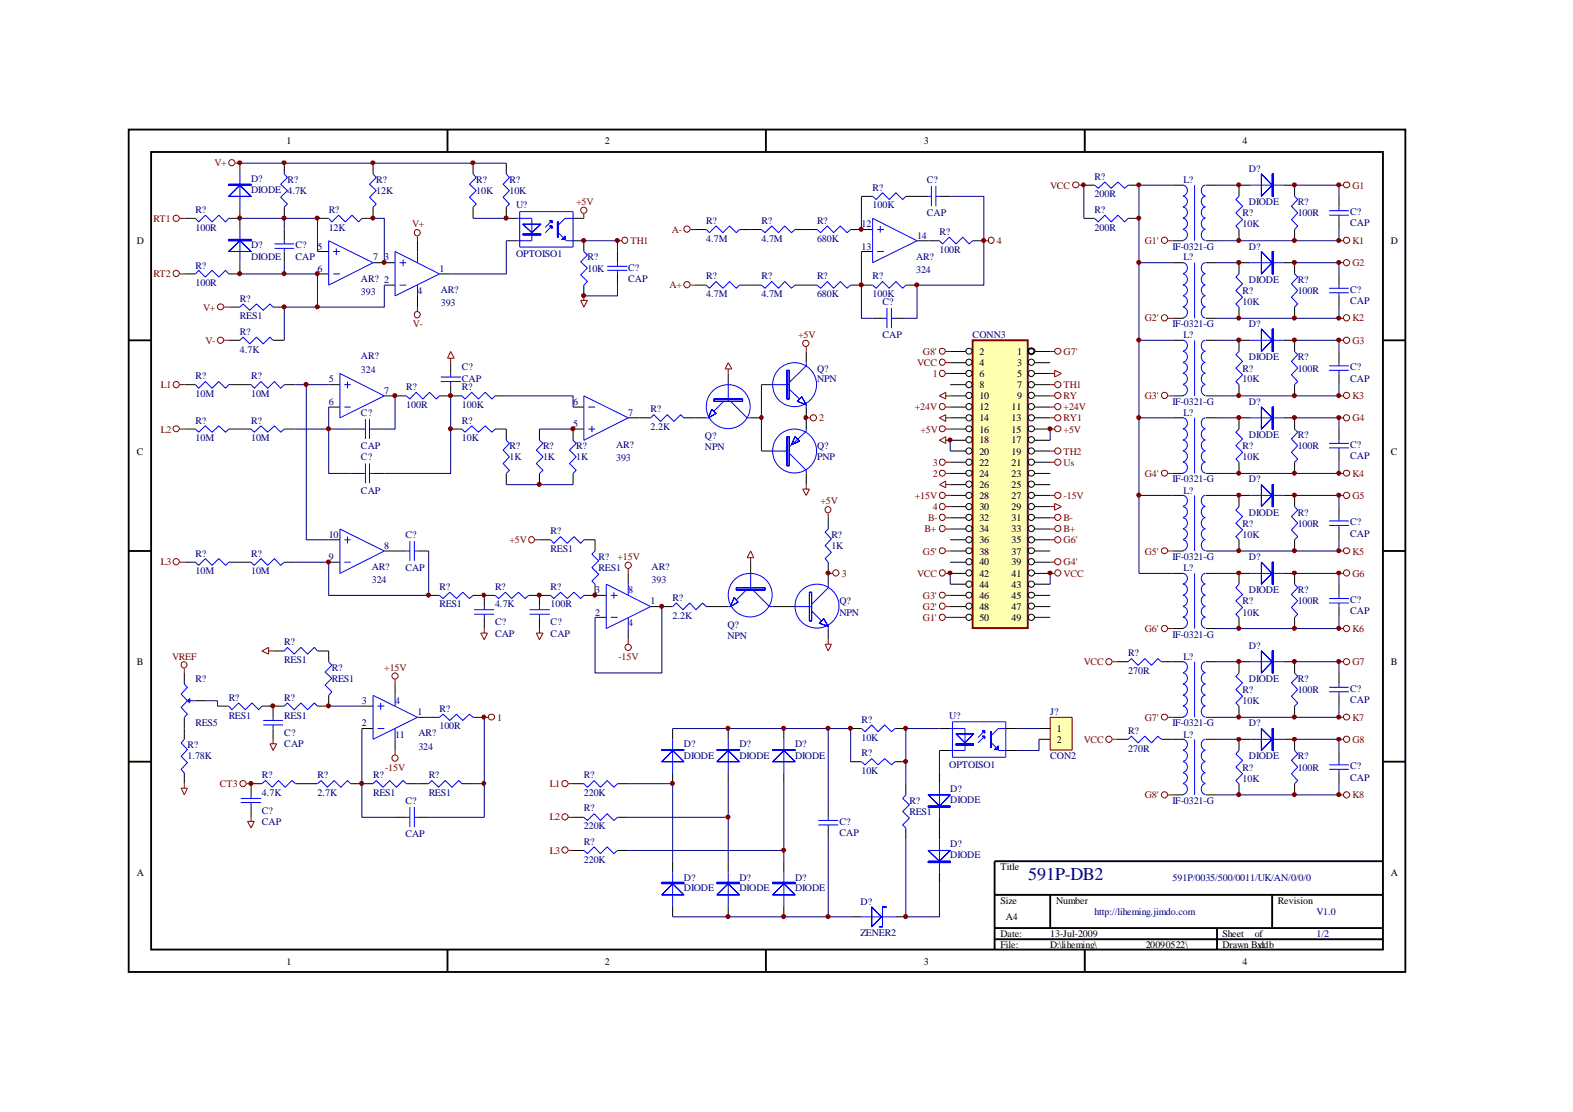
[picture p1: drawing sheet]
<svg xmlns="http://www.w3.org/2000/svg" width="297mm" height="210mm" viewBox="0 0 297 210" stroke-linecap="round" stroke-linejoin="round" font-family="sans-serif">
<defs><g id="words">
<text font-size="3.4" fill="#000080" x="194.1" y="166.2">591P-DB2</text>
<g font-size="1.9">
<text x="54.1" y="27.3">1</text>
<text x="114.2" y="27.3">2</text>
<text x="174.4" y="27.3">3</text>
<text x="234.6" y="27.3">4</text>
<text x="25.8" y="46.1">D</text>
<text x="262.6" y="46.1">D</text>
<text x="184.9" y="67.1">2</text>
<text x="184.9" y="69.1">4</text>
<text x="184.9" y="71.2">6</text>
<text x="192" y="67.1">1</text>
<text x="192" y="69.1">3</text>
<text x="192" y="71.2">5</text>
<text x="184.9" y="73.3">8</text>
<text x="184.9" y="75.4">10</text>
<text x="184.9" y="77.5">12</text>
<text x="191" y="77.5">11</text>
<text x="192" y="73.3">7</text>
<text x="192" y="75.4">9</text>
<text x="184.9" y="79.6">14</text>
<text x="184.9" y="81.7">16</text>
<text x="184.9" y="83.7">18</text>
<text x="191" y="79.6">13</text>
<text x="191" y="81.7">15</text>
<text x="191" y="83.7">17</text>
<text x="25.8" y="85.9">C</text>
<text x="184.9" y="85.9">20</text>
<text x="184.9" y="88">22</text>
<text x="191" y="85.9">19</text>
<text x="191" y="88">21</text>
<text x="262.6" y="85.9">C</text>
<text x="184.9" y="90.1">24</text>
<text x="184.9" y="92.1">26</text>
<text x="184.9" y="94.2">28</text>
<text x="191" y="90.1">23</text>
<text x="191" y="92.1">25</text>
<text x="191" y="94.2">27</text>
<text x="184.9" y="96.4">30</text>
<text x="184.9" y="98.5">32</text>
<text x="184.9" y="100.5">34</text>
<text x="191" y="96.4">29</text>
<text x="191" y="98.5">31</text>
<text x="191" y="100.5">33</text>
<text x="184.9" y="102.6">36</text>
<text x="184.9" y="104.7">38</text>
<text x="184.9" y="106.8">40</text>
<text x="191" y="102.6">35</text>
<text x="191" y="104.7">37</text>
<text x="191" y="106.8">39</text>
<text x="184.9" y="108.9">42</text>
<text x="184.9" y="111">44</text>
<text x="184.9" y="113.1">46</text>
<text x="191" y="108.9">41</text>
<text x="191" y="111">43</text>
<text x="191" y="113.1">45</text>
<text x="184.9" y="115.1">48</text>
<text x="184.9" y="117.3">50</text>
<text x="191" y="115.1">47</text>
<text x="191" y="117.3">49</text>
<text x="25.8" y="125.6">B</text>
<text x="262.6" y="125.6">B</text>
<text x="199.6" y="138.2">1</text>
<text x="199.6" y="140.3">2</text>
<text x="25.8" y="165.4">A</text>
<text x="188.9" y="164.3">Title</text>
<text x="262.6" y="165.4">A</text>
<text x="188.9" y="170.7">Size</text>
<text x="189.9" y="173.8">A4</text>
<text x="199.4" y="170.7">Number</text>
<text x="241.3" y="170.7">Revision</text>
<text x="188.9" y="177">Date:</text>
<text x="188.9" y="179.1">File:</text>
<text x="198.3" y="177">13-Jul-2009</text>
<text x="198.3" y="179.1">D:\liheming\</text>
<text x="216.3" y="179.1">20090522\</text>
<text x="230.8" y="177">Sheet</text>
<text x="230.8" y="179.1">Drawn B.yd:db</text>
<text x="236.9" y="177">of</text>
<text x="54.1" y="182.2">1</text>
<text x="114.2" y="182.2">2</text>
<text x="174.4" y="182.2">3</text>
<text x="234.6" y="182.2">4</text>
</g>
<g font-size="1.9" fill="#800000">
<text x="40.5" y="31.4">V+</text>
<text x="198.3" y="35.6">VCC</text>
<text x="255.4" y="35.6">G1</text>
<text x="29" y="41.9">RT1</text>
<text x="108.8" y="38.8">+5V</text>
<text x="77.8" y="42.9">V+</text>
<text x="119" y="46.1">TH1</text>
<text x="126.8" y="44">A-</text>
<text x="188.2" y="46.1">4</text>
<text x="216.2" y="46.1">G1'</text>
<text x="255.4" y="46.1">K1</text>
<text x="29" y="52.3">RT2</text>
<text x="255.4" y="50.3">G2</text>
<text x="38.4" y="58.7">V+</text>
<text x="126.4" y="54.4">A+</text>
<text x="38.8" y="64.9">V-</text>
<text x="78" y="61.8">V-</text>
<text x="150.7" y="63.8">+5V</text>
<text x="216.2" y="60.7">G2'</text>
<text x="255.4" y="60.7">K2</text>
<text x="255.4" y="64.9">G3</text>
<text x="173.1" y="69.1">VCC</text>
<text x="174.2" y="67.1">G8'</text>
<text x="176.1" y="71.2">1</text>
<text x="200.8" y="67.1">G7'</text>
<text x="30.4" y="73.3">L1</text>
<text x="172.7" y="77.5">+24V</text>
<text x="200.8" y="75.4">RY</text>
<text x="200.8" y="77.5">+24V</text>
<text x="200.8" y="73.3">TH1</text>
<text x="216.2" y="75.4">G3'</text>
<text x="255.4" y="75.4">K3</text>
<text x="30.4" y="81.7">L2</text>
<text x="154.7" y="79.6">2</text>
<text x="173.8" y="81.7">+5V</text>
<text x="200.8" y="79.6">RY1</text>
<text x="200.8" y="81.7">+5V</text>
<text x="255.4" y="79.6">G4</text>
<text x="176.1" y="88">3</text>
<text x="200.8" y="85.9">TH2</text>
<text x="200.8" y="88">Us</text>
<text x="154.9" y="95.2">+5V</text>
<text x="172.7" y="94.2">+15V</text>
<text x="176.1" y="90.1">2</text>
<text x="200.8" y="94.2">-15V</text>
<text x="216.2" y="90.1">G4'</text>
<text x="255.4" y="90.1">K4</text>
<text x="255.4" y="94.2">G5</text>
<text x="174.6" y="100.5">B+</text>
<text x="175.3" y="98.5">B-</text>
<text x="176.1" y="96.4">4</text>
<text x="200.8" y="100.5">B+</text>
<text x="200.8" y="98.5">B-</text>
<text x="30.4" y="106.8">L3</text>
<text x="96.2" y="102.6">+5V</text>
<text x="116.6" y="105.7">+15V</text>
<text x="174.2" y="104.7">G5'</text>
<text x="200.8" y="106.8">G4'</text>
<text x="200.8" y="102.6">G6'</text>
<text x="216.2" y="104.7">G5'</text>
<text x="255.4" y="104.7">K5</text>
<text x="158.9" y="108.9">3</text>
<text x="173.1" y="108.9">VCC</text>
<text x="174.2" y="113.1">G3'</text>
<text x="200.8" y="108.9">VCC</text>
<text x="255.4" y="108.9">G6</text>
<text x="174.2" y="117.3">G1'</text>
<text x="174.2" y="115.1">G2'</text>
<text x="216.2" y="119.4">G6'</text>
<text x="255.4" y="119.4">K6</text>
<text x="32.5" y="124.6">VREF</text>
<text x="116.8" y="124.6">-15V</text>
<text x="204.6" y="125.6">VCC</text>
<text x="255.4" y="125.6">G7</text>
<text x="72.6" y="126.7">+15V</text>
<text x="93.9" y="136.1">1</text>
<text x="216.2" y="136.1">G7'</text>
<text x="255.4" y="136.1">K7</text>
<text x="204.6" y="140.3">VCC</text>
<text x="255.4" y="140.3">G8</text>
<text x="41.5" y="148.7">CT3</text>
<text x="72.7" y="145.5">-15V</text>
<text x="103.8" y="148.7">L1</text>
<text x="103.8" y="154.9">L2</text>
<text x="216.2" y="150.8">G8'</text>
<text x="255.4" y="150.8">K8</text>
<text x="103.8" y="161.2">L3</text>
</g>
<g font-size="1.9" fill="#000080">
<text x="47.4" y="34.4">D?</text>
<text x="54.3" y="34.5">R?</text>
<text x="71" y="34.5">R?</text>
<text x="89.9" y="34.5">R?</text>
<text x="96.2" y="34.5">R?</text>
<text x="175" y="34.5">C?</text>
<text x="206.7" y="34">R?</text>
<text x="223.4" y="34.5">L?</text>
<text x="235.8" y="32.5">D?</text>
<text x="36.9" y="40.2">R?</text>
<text x="47.4" y="36.5">DIODE 4.7K</text>
<text x="62.1" y="40.2">R?</text>
<text x="71" y="36.7">12K</text>
<text x="89.9" y="36.7">10K</text>
<text x="96.2" y="36.7">10K</text>
<text x="97.5" y="39.4">U?</text>
<text x="164.8" y="36.1">R?</text>
<text x="164.8" y="39.4">100K</text>
<text x="175" y="40.8">CAP</text>
<text x="206.7" y="37.3">200R</text>
<text x="206.7" y="40.2">R?</text>
<text x="234.6" y="40.8">R?</text>
<text x="235.8" y="38.8">DIODE</text>
<text x="245" y="38.8">R?</text>
<text x="245" y="40.8">100R</text>
<text x="254.9" y="40.6">C?</text>
<text x="36.9" y="43.6">100R</text>
<text x="47.4" y="46.9">D?</text>
<text x="55.8" y="46.9">C?</text>
<text x="59.9" y="47.2">5</text>
<text x="62.1" y="43.6">12K</text>
<text x="133.3" y="42.3">R?</text>
<text x="133.3" y="45.6">4.7M</text>
<text x="143.8" y="42.3">R?</text>
<text x="143.8" y="45.6">4.7M</text>
<text x="154.3" y="42.3">R?</text>
<text x="154.3" y="45.6">680K</text>
<text x="162.6" y="42.9">12</text>
<text x="162.6" y="47.2">13</text>
<text x="173.1" y="45">14</text>
<text x="177.4" y="44.4">R?</text>
<text x="177.4" y="47.8">100R</text>
<text x="206.7" y="43.6">200R</text>
<text x="221.4" y="47.2">IF-0321-G</text>
<text x="234.6" y="42.9">10K</text>
<text x="235.8" y="47.2">D?</text>
<text x="254.9" y="42.8">CAP</text>
<text x="36.9" y="50.7">R?</text>
<text x="47.4" y="49">DIODE</text>
<text x="55.8" y="49">CAP</text>
<text x="59.9" y="51.3">6</text>
<text x="68.2" y="53.2">AR? 2</text>
<text x="70.4" y="49.2">7</text>
<text x="72.6" y="49.2">3</text>
<text x="83" y="51.3">1</text>
<text x="97.5" y="48.6">OPTOISO1</text>
<text x="110.9" y="49.2">R?</text>
<text x="110.9" y="51.3">10K</text>
<text x="118.6" y="51.1">C?</text>
<text x="118.6" y="53.2">CAP</text>
<text x="133.3" y="52.7">R?</text>
<text x="143.8" y="52.7">R?</text>
<text x="154.3" y="52.7">R?</text>
<text x="164.8" y="52.7">R?</text>
<text x="173" y="49">AR?</text>
<text x="173" y="51.6">324</text>
<text x="223.4" y="49.2">L?</text>
<text x="235.8" y="53.4">DIODE</text>
<text x="245" y="53.4">R?</text>
<text x="36.9" y="54">100R</text>
<text x="45.3" y="57">R?</text>
<text x="68.2" y="55.7">393</text>
<text x="78.8" y="55.5">4</text>
<text x="83.2" y="55.3">AR?</text>
<text x="83.2" y="57.8">393</text>
<text x="133.3" y="56.1">4.7M</text>
<text x="143.8" y="56.1">4.7M</text>
<text x="154.3" y="56.1">680K</text>
<text x="164.8" y="56.1">100K</text>
<text x="166.6" y="57.6">C?</text>
<text x="234.6" y="55.5">R?</text>
<text x="234.6" y="57.6">10K</text>
<text x="245" y="55.5">100R</text>
<text x="254.9" y="55.3">C?</text>
<text x="254.9" y="57.4">CAP</text>
<text x="45.3" y="60.3">RES1</text>
<text x="45.3" y="63.2">R?</text>
<text x="166.6" y="63.8">CAP</text>
<text x="183.6" y="63.8">CONN3</text>
<text x="221.4" y="61.8">IF-0321-G</text>
<text x="223.4" y="63.8">L?</text>
<text x="235.8" y="61.8">D?</text>
<text x="36.9" y="71.6">R?</text>
<text x="45.3" y="66.6">4.7K</text>
<text x="47.4" y="71.6">R?</text>
<text x="68.2" y="67.8">AR?</text>
<text x="68.2" y="70.4">324</text>
<text x="87.2" y="69.9">C?</text>
<text x="154.3" y="70.2">Q?</text>
<text x="234.6" y="70.2">R?</text>
<text x="235.8" y="68.1">DIODE</text>
<text x="245" y="68.1">R?</text>
<text x="245" y="70.2">100R</text>
<text x="254.9" y="69.9">C?</text>
<text x="36.9" y="75">10M</text>
<text x="47.4" y="75">10M</text>
<text x="62.1" y="72.2">5</text>
<text x="62.1" y="76.5">6</text>
<text x="72.6" y="74.3">7</text>
<text x="76.7" y="73.7">R?</text>
<text x="76.7" y="77">100R</text>
<text x="87.2" y="72.1">CAP</text>
<text x="87.2" y="73.7">R?</text>
<text x="87.2" y="77">100K</text>
<text x="108.2" y="76.5">6</text>
<text x="122.9" y="77.9">R?</text>
<text x="154.3" y="72.2">NPN</text>
<text x="221.4" y="76.5">IF-0321-G</text>
<text x="234.6" y="72.2">10K</text>
<text x="235.8" y="76.5">D?</text>
<text x="254.9" y="72.1">CAP</text>
<text x="36.9" y="80">R?</text>
<text x="36.9" y="83.3">10M</text>
<text x="47.4" y="80">R?</text>
<text x="47.4" y="83.3">10M</text>
<text x="68.2" y="78.6">C?</text>
<text x="87.2" y="80">R?</text>
<text x="87.2" y="83.3">10K</text>
<text x="108.2" y="80.6">5</text>
<text x="118.6" y="78.6">7</text>
<text x="122.9" y="81.3">2.2K</text>
<text x="133.1" y="83">Q?</text>
<text x="223.4" y="78.6">L?</text>
<text x="235.8" y="82.7">DIODE</text>
<text x="245" y="82.7">R?</text>
<text x="68.2" y="84.8">CAP</text>
<text x="68.2" y="86.9">C?</text>
<text x="96.2" y="84.8">R?</text>
<text x="96.2" y="86.9">1K</text>
<text x="102.5" y="84.8">R?</text>
<text x="102.5" y="86.9">1K</text>
<text x="108.8" y="84.8">R?</text>
<text x="108.8" y="86.9">1K</text>
<text x="116.3" y="84.6">AR?</text>
<text x="116.3" y="87.1">393</text>
<text x="133.1" y="85">NPN</text>
<text x="154.3" y="84.8">Q?</text>
<text x="154.3" y="86.9">PNP</text>
<text x="234.6" y="84.8">R?</text>
<text x="234.6" y="86.9">10K</text>
<text x="245" y="84.8">100R</text>
<text x="254.9" y="84.6">C?</text>
<text x="254.9" y="86.7">CAP</text>
<text x="68.2" y="93.2">CAP</text>
<text x="221.4" y="91.1">IF-0321-G</text>
<text x="223.4" y="93.2">L?</text>
<text x="235.8" y="91.1">D?</text>
<text x="62.1" y="101.6">10</text>
<text x="76.5" y="101.6">C?</text>
<text x="104" y="100.9">R?</text>
<text x="157" y="101.6">R?</text>
<text x="234.6" y="99.5">R?</text>
<text x="234.6" y="101.6">10K</text>
<text x="235.8" y="97.4">DIODE</text>
<text x="245" y="97.4">R?</text>
<text x="245" y="99.5">100R</text>
<text x="254.9" y="99.2">C?</text>
<text x="254.9" y="101.3">CAP</text>
<text x="36.9" y="105.2">R?</text>
<text x="47.4" y="105.2">R?</text>
<text x="62.1" y="105.7">9</text>
<text x="70.2" y="107.6">AR?</text>
<text x="72.6" y="103.6">8</text>
<text x="76.5" y="107.9">CAP</text>
<text x="104" y="104.3">RES1</text>
<text x="113" y="105.7">R?</text>
<text x="113" y="107.9">RES1</text>
<text x="123" y="107.6">AR?</text>
<text x="157" y="103.6">1K</text>
<text x="221.4" y="105.7">IF-0321-G</text>
<text x="223.4" y="107.9">L?</text>
<text x="235.8" y="105.7">D?</text>
<text x="36.9" y="108.5">10M</text>
<text x="47.4" y="108.5">10M</text>
<text x="70.2" y="110.2">324</text>
<text x="83" y="111.4">R?</text>
<text x="93.5" y="111.4">R?</text>
<text x="104" y="111.4">R?</text>
<text x="112.4" y="112">3</text>
<text x="118.6" y="112">8</text>
<text x="123" y="110.2">393</text>
<text x="127" y="113.5">R?</text>
<text x="235.8" y="112">DIODE</text>
<text x="245" y="112">R?</text>
<text x="254.9" y="114">C?</text>
<text x="83" y="114.7">RES1</text>
<text x="93.5" y="114.7">4.7K</text>
<text x="93.5" y="118.1">C?</text>
<text x="104" y="114.7">100R</text>
<text x="104" y="118.1">C?</text>
<text x="112.4" y="116.2">2</text>
<text x="118.6" y="118.3">4</text>
<text x="122.9" y="114.1">1</text>
<text x="127" y="116.8">2.2K</text>
<text x="137.3" y="118.5">Q?</text>
<text x="158.5" y="114.1">Q?</text>
<text x="158.5" y="116.2">NPN</text>
<text x="234.6" y="114.1">R?</text>
<text x="234.6" y="116.2">10K</text>
<text x="245" y="114.1">100R</text>
<text x="254.9" y="116">CAP</text>
<text x="53.7" y="121.8">R?</text>
<text x="53.7" y="125.2">RES1</text>
<text x="93.5" y="120.2">CAP</text>
<text x="104" y="120.2">CAP</text>
<text x="137.3" y="120.6">NPN</text>
<text x="213" y="124">R?</text>
<text x="221.4" y="120.4">IF-0321-G</text>
<text x="223.4" y="124.6">L?</text>
<text x="235.8" y="122.5">D?</text>
<text x="36.9" y="128.8">R?</text>
<text x="62.7" y="126.7">R?</text>
<text x="62.7" y="128.8">RES1</text>
<text x="213" y="127.3">270R</text>
<text x="234.6" y="130.9">R?</text>
<text x="235.8" y="128.8">DIODE</text>
<text x="245" y="128.8">R?</text>
<text x="245" y="130.9">100R</text>
<text x="254.9" y="130.6">C?</text>
<text x="36.9" y="137.2">RES5</text>
<text x="43.2" y="132.3">R?</text>
<text x="43.2" y="135.7">RES1</text>
<text x="53.7" y="132.3">R?</text>
<text x="53.7" y="135.7">RES1</text>
<text x="68.3" y="137.2">2</text>
<text x="68.3" y="133">3</text>
<text x="74.6" y="133">4</text>
<text x="78.8" y="135">1</text>
<text x="83" y="134.5">R?</text>
<text x="83" y="137.8">100R</text>
<text x="162.6" y="136.6">R?</text>
<text x="179.2" y="135.7">U?</text>
<text x="198.3" y="135">J?</text>
<text x="221.4" y="137.2">IF-0321-G</text>
<text x="234.6" y="133">10K</text>
<text x="235.8" y="137.2">D?</text>
<text x="254.9" y="132.8">CAP</text>
<text x="35.4" y="141.3">R?</text>
<text x="35.4" y="143.4">1.78K</text>
<text x="53.7" y="139">C?</text>
<text x="53.7" y="141.1">CAP</text>
<text x="74.6" y="139.3">11</text>
<text x="79" y="139">AR?</text>
<text x="79" y="141.6">324</text>
<text x="129.1" y="141.1">D?</text>
<text x="129.1" y="143.3">DIODE</text>
<text x="139.6" y="141.1">D?</text>
<text x="139.6" y="143.3">DIODE</text>
<text x="150.1" y="141.1">D?</text>
<text x="150.1" y="143.3">DIODE</text>
<text x="162.6" y="139.9">10K</text>
<text x="162.6" y="142.8">R?</text>
<text x="198.3" y="143.4">CON2</text>
<text x="213" y="138.6">R?</text>
<text x="213" y="142">270R</text>
<text x="223.4" y="139.3">L?</text>
<text x="235.8" y="143.4">DIODE</text>
<text x="245" y="143.4">R?</text>
<text x="49.4" y="147">R?</text>
<text x="59.9" y="147">R?</text>
<text x="70.4" y="147">R?</text>
<text x="80.9" y="147">R?</text>
<text x="110.2" y="147">R?</text>
<text x="162.6" y="146.1">10K</text>
<text x="179.2" y="144.9">OPTOISO1</text>
<text x="179.4" y="149.5">D?</text>
<text x="234.6" y="145.5">R?</text>
<text x="234.6" y="147.7">10K</text>
<text x="245" y="145.5">100R</text>
<text x="254.9" y="145.3">C?</text>
<text x="254.9" y="147.4">CAP</text>
<text x="49.4" y="150.4">4.7K</text>
<text x="49.4" y="153.7">C?</text>
<text x="49.4" y="155.8">CAP</text>
<text x="59.9" y="150.4">2.7K</text>
<text x="70.4" y="150.4">RES1</text>
<text x="76.5" y="151.8">C?</text>
<text x="80.9" y="150.4">RES1</text>
<text x="110.2" y="150.4">220K</text>
<text x="110.2" y="153.2">R?</text>
<text x="158.5" y="155.8">C?</text>
<text x="171.7" y="151.8">R?</text>
<text x="171.7" y="153.9">RES1</text>
<text x="179.4" y="151.6">DIODE</text>
<text x="221.4" y="151.8">IF-0321-G</text>
<text x="76.5" y="158.1">CAP</text>
<text x="110.2" y="156.6">220K</text>
<text x="110.2" y="159.6">R?</text>
<text x="158.5" y="157.9">CAP</text>
<text x="179.4" y="160">D?</text>
<text x="110.2" y="162.9">220K</text>
<text x="129.1" y="166.3">D?</text>
<text x="139.6" y="166.3">D?</text>
<text x="150.1" y="166.3">D?</text>
<text x="179.4" y="162.1">DIODE</text>
<text x="221.4" y="166.5">591P/0035/500/0011/UK/AN/0/0/0</text>
<text x="129.1" y="168.3">DIODE</text>
<text x="139.6" y="168.3">DIODE</text>
<text x="150.1" y="168.3">DIODE</text>
<text x="162.5" y="170.9">D?</text>
<text x="206.7" y="172.7">http://liheming.jimdo.com</text>
<text x="248.6" y="172.7">V1.0</text>
<text x="162.5" y="176.7">ZENER2</text>
<text x="248.6" y="177">1/2</text>
</g>
</g></defs>
<g fill="none" stroke="#000" stroke-width=".35">
<path d="M24.3 24.5h241v159.1h-241zM28.5 28.7h232.6v150.6h-232.6zM84.5 24.5v4.2M144.6 24.5v4.2M204.8 24.5v4.2M24.3 64.3h4.2M261.2 64.3h4.2M24.3 104.1h4.2M261.2 104.1h4.2M24.3 143.8h4.2M261.2 143.8h4.2M84.5 179.4v4.2"/>
<path d="M144.6 179.4v4.2M187.8 169h73.4M187.8 175.3h73.4M187.8 177.4h73.4M198.3 169v6.3M204.8 179.4v4.2M229.8 175.3v4.1M240.2 169v6.3M261.2 162.6h-73.4v16.8"/>
</g>
<path d="M183.7 64.3h10.3v54.2h-10.3z" fill="#ffffb0"/>
<path d="M183.6 64.3h10.5v54.3h-10.5z" fill="none" stroke="#800000" stroke-width=".35"/>
<circle cx="194.7" cy="66.3" r=".58" fill="none" stroke="#000" stroke-width=".35"/>
<g fill="none" stroke="#000" stroke-width=".19">
<path d="M45.3 30.8v2.1M45.3 39.1v4.2M53.7 30.8v2.1M53.7 39.1v2.1M70.4 39.1v2.1h-2.1M70.4 30.8v2.1M89.3 30.8v2.1M89.3 39.1v2.1M95.6 39.1v2.1h2.1M95.6 30.8v2.1M162.6 37.1h2.2M171 37.1h4.3"/>
<path d="M177.4 37.1h2M204.6 35h2.1M213 35h2.1M221.4 35h2M227.7 35h2.1M236.1 35h-2.2v2.1M242.3 35h2.1v2.1M252.8 37.1v2M34.8 41.2h2.1M34.8 51.7h2.1M43.2 41.2h2.1M43.2 58h2.1"/>
<path d="M45.3 49.6v2.1h-2.1M51.6 58h2.1M53.7 43.3v2.2M53.7 47.5v2.1M59.9 41.2h2.2M59.9 51.7h2.2M59.9 47.5h2.2M70.4 49.6h4.2M72.6 53.8h2M78.8 45.5v2M78.8 55.9v2.1M83 51.7h2.1"/>
<path d="M95.6 45.5h2.1M108.2 45.5h2v2M108.2 41.2h2M110.2 53.8v2.1M116.6 47.5v2.1M116.6 51.7v2.1M131.2 53.8h2.1M131.2 43.3h2.1M139.6 53.8h4.2M139.6 43.3h4.2M150.1 53.8h4.2M150.1 43.3h4.2"/>
<path d="M160.6 53.8h4.2M160.6 43.3h4.2M162.6 47.5h2.2M171 53.8h2.1M173.1 45.5h4.3M183.6 45.5h2.2M204.6 41.2h2.1M213 41.2h2.1M221.4 45.5h2M221.4 49.6h2M227.7 45.5h2.1M227.7 49.6h2.1"/>
<path d="M233.9 43.3v2.2M233.9 58v2.1M236.1 49.6h-2.2v2.1M242.3 49.6h2.1v2.1M244.4 43.3v2.2M244.4 58v2.1M252.8 41.2v2.1M252.8 51.7v2.1M252.8 55.9v2.1M34.8 72.6h2.1M43.2 72.6h4.2M43.2 64.3h2.1"/>
<path d="M51.6 64.3h2.1M53.7 72.6h2.1M62.1 72.6h2.1M62.1 76.9h2.1M72.6 74.8h4.1M83 74.8h4.2M85.1 68.5v2M85.1 72.6v2.2M93.5 74.8h2.1M108.2 76.9h2M118.6 78.9h4.3M129.1 78.9h4.2"/>
<path d="M137.5 70.5v2.1M141.7 78.9h2.1M143.8 72.6h2.1M152.2 66.4v2.1M152.2 76.9v4.1M164.8 60.1h2.1M169 60.1h2M179.4 66.4h3M179.4 68.5h3M179.4 70.5h3M179.4 72.6h3M179.4 74.8h3"/>
<path d="M179.4 76.9h3M179.4 78.9h3M195.4 66.4h2.9M195.4 68.5h2.9M195.4 70.5h2.9M195.4 72.6h2.9M195.4 74.8h2.9M195.4 76.9h2.9M195.4 78.9h2.9M221.4 74.8h2M221.4 78.9h2M221.4 60.1h2"/>
<path d="M221.4 64.3h2M227.7 74.8h2.1M227.7 78.9h2.1M227.7 60.1h2.1M227.7 64.3h2.1M233.9 72.6v2.2M236.1 78.9h-2.2v2.1M236.1 64.3h-2.2v2.1M242.3 78.9h2.1v2.1M242.3 64.3h2.1v2.1M244.4 72.6v2.2M252.8 66.4v2.1"/>
<path d="M252.8 70.5v2.1M34.8 81h2.1M43.2 81h4.2M53.7 81h2.1M66.2 81h2.1M66.2 89.4h2.1M70.4 81h2.2M70.4 89.4h2.2M85.1 81h2.1M93.5 81h2.1v2.1M95.6 89.4v2.1M101.9 81v2.1"/>
<path d="M101.9 89.4v2.1M108.2 89.4v2.1M110.2 81h-2v2.1M143.8 85.2h2.1M152.2 89.4v2.1M156.4 97.8v2.1M179.4 81h3M179.4 83.1h3M179.4 85.2h3M179.4 87.3h3M179.4 89.4h3M179.4 91.5h3"/>
<path d="M179.4 93.6h3M179.4 95.7h3M179.4 97.8h3M179.4 99.9h3M195.4 81h2.9M195.4 83.1h2.9M195.4 85.2h2.9M195.4 87.3h2.9M195.4 89.4h2.9M195.4 91.5h2.9M195.4 93.6h2.9M195.4 95.7h2.9"/>
<path d="M195.4 97.8h2.9M195.4 99.9h2.9M221.4 89.4h2M221.4 93.6h2M227.7 89.4h2.1M227.7 93.6h2.1M233.9 87.3v2.1M236.1 93.6h-2.2v2.1M242.3 93.6h2.1v2.1M244.4 87.3v2.1M252.8 81v2.1M252.8 85.2v2.1"/>
<path d="M252.8 95.7v2.1M252.8 99.9v2M34.8 106.2h2.1M43.2 106.2h4.2M53.7 106.2h2.1M62.1 101.9h2.1M62.1 106.2h2.1M72.6 104.1h4.1M78.8 104.1h2.1M80.9 112.4h2.1M89.3 112.4h4.2M91.4 112.4v2.2"/>
<path d="M91.4 116.6v2.1M99.8 112.4h4.2M101.9 112.4v2.2M101.9 116.6v2.1M110.2 112.4h4.3M112.4 116.6h2.1M118.6 108.3v2M118.6 118.7v2.1M122.9 114.6h4.1M133.3 114.6h4.2M141.7 106.2v2.1M145.9 114.6h4.2"/>
<path d="M156.4 106.2v4.1M156.4 118.7v2.1M179.4 101.9h3M179.4 104.1h3M179.4 106.2h3M179.4 108.3h3M179.4 110.3h3M179.4 112.4h3M179.4 114.6h3M179.4 116.6h3M195.4 101.9h2.9M195.4 104.1h2.9"/>
<path d="M195.4 106.2h2.9M195.4 108.3h2.9M195.4 110.3h2.9M195.4 112.4h2.9M195.4 114.6h2.9M195.4 116.6h2.9M221.4 104.1h2M221.4 108.3h2M221.4 118.7h2M227.7 104.1h2.1M227.7 108.3h2.1M227.7 118.7h2.1"/>
<path d="M233.9 101.9v2.2M233.9 116.6v2.1M236.1 108.3h-2.2v2M242.3 108.3h2.1v2M244.4 101.9v2.2M244.4 116.6v2.1M252.8 110.3v2.1M252.8 114.6v2M34.8 127.1v2.1M34.8 135.5v4.1M36.9 132.3h2.1M41.1 133.3h2.1"/>
<path d="M49.4 133.3h4.3M51.6 122.9h2.1M51.6 133.3v2.2M51.6 137.6v2M59.9 122.9h2.2v2.1M62.1 131.3v2h-2.2M68.3 137.6h2.1M68.3 133.3h2.1M74.6 129.2v2.1M74.6 139.6v2.1M78.8 135.5h4.2M89.3 135.5h2.1"/>
<path d="M127 137.6v2M137.5 137.6v2M148 137.6v2M160.6 137.6h2M169 137.6h2M177.4 137.6h2M189.9 137.6h2.1M210.9 125h2.1M210.9 139.6h2.1M219.3 125h4.1M219.3 139.6h4.1M221.4 135.5h2"/>
<path d="M227.7 125h2.1M227.7 135.5h2.1M227.7 139.6h2.1M233.9 133.3v2.2M236.1 125h-2.2v2.1M236.1 139.6h-2.2v2.1M242.3 125h2.1v2.1M242.3 139.6h2.1v2.1M244.4 133.3v2.2M252.8 127.1v2.1M252.8 131.3v2M34.8 146v2"/>
<path d="M47.4 152.2v2.1M49.4 148h-2v2.1M55.8 148h4.1M66.2 148h4.2M74.6 154.3h2.1M76.7 148h4.2M78.8 154.3h2.1M87.2 148h2.1M108.2 148h2M108.2 154.3h2M116.6 148h2M116.6 154.3h2"/>
<path d="M127 146v2M137.5 146v2M148 146v2M156.4 152.2v2.1M156.4 156.4v2.1M160.6 143.8h2M169 143.8h2M171 148v2.1M171 156.4v2.1M177.4 141.7h2M177.4 146v2M177.4 154.3v4.2"/>
<path d="M189.9 141.7h2.1M221.4 150.1h2M227.7 150.1h2.1M233.9 148v2.1M244.4 148v2.1M252.8 141.7v2.1M252.8 146v2M108.2 160.6h2M116.6 160.6h2M127 162.6v2.2M127 171v2.1M137.5 162.6v2.2"/>
<path d="M137.5 171v2.1M148 162.6v2.2M148 171v2.1M160.6 173.1h2M169 173.1h2M177.4 164.8v2.1"/>
<circle cx="183" cy="78.9" r=".59"/>
<circle cx="183" cy="76.8" r=".59"/>
<circle cx="183" cy="74.7" r=".59"/>
<circle cx="183" cy="72.6" r=".59"/>
<circle cx="183" cy="68.4" r=".59"/>
<circle cx="183" cy="70.5" r=".59"/>
<circle cx="183" cy="66.3" r=".58"/>
<circle cx="194.7" cy="74.7" r=".59"/>
<circle cx="194.7" cy="76.8" r=".59"/>
<circle cx="194.7" cy="78.9" r=".59"/>
<circle cx="194.7" cy="68.4" r=".59"/>
<circle cx="194.7" cy="72.6" r=".59"/>
<circle cx="194.7" cy="70.5" r=".59"/>
<circle cx="183" cy="87.3" r=".59"/>
<circle cx="183" cy="85.2" r=".59"/>
<circle cx="183" cy="83" r=".59"/>
<circle cx="183" cy="93.5" r=".59"/>
<circle cx="183" cy="95.7" r=".59"/>
<circle cx="183" cy="91.4" r=".59"/>
<circle cx="183" cy="99.8" r=".59"/>
<circle cx="183" cy="97.7" r=".59"/>
<circle cx="183" cy="89.4" r=".58"/>
<circle cx="183" cy="81" r=".58"/>
<circle cx="194.7" cy="83" r=".59"/>
<circle cx="194.7" cy="85.2" r=".59"/>
<circle cx="194.7" cy="87.3" r=".59"/>
<circle cx="194.7" cy="93.5" r=".59"/>
<circle cx="194.7" cy="95.7" r=".59"/>
<circle cx="194.7" cy="91.4" r=".59"/>
<circle cx="194.7" cy="99.8" r=".59"/>
<circle cx="194.7" cy="97.7" r=".59"/>
<circle cx="194.7" cy="89.4" r=".58"/>
<circle cx="194.7" cy="81" r=".58"/>
<circle cx="183" cy="110.3" r=".59"/>
<circle cx="183" cy="108.2" r=".59"/>
<circle cx="183" cy="106.1" r=".59"/>
<circle cx="183" cy="101.9" r=".59"/>
<circle cx="183" cy="114.5" r=".59"/>
<circle cx="183" cy="116.6" r=".59"/>
<circle cx="183" cy="112.4" r=".58"/>
<circle cx="183" cy="104" r=".58"/>
<circle cx="194.7" cy="110.3" r=".59"/>
<circle cx="194.7" cy="108.2" r=".59"/>
<circle cx="194.7" cy="106.1" r=".59"/>
<circle cx="194.7" cy="101.9" r=".59"/>
<circle cx="194.7" cy="114.5" r=".59"/>
<circle cx="194.7" cy="116.6" r=".59"/>
<circle cx="194.7" cy="112.4" r=".58"/>
<circle cx="194.7" cy="104" r=".58"/>
</g>
<g fill="none" stroke="#800000" stroke-width=".19">
<path d="M44.4 30.8h.9M203.8 35h.8M252.8 35h.9M34 41.2h.8M34 51.7h.8M42.3 58h.9M78.8 44.6v.9M78.8 58v.8M109.6 56.7h1.3l-.7 1.3zM110.2 40.4v.8M110.2 55.9v.8M116.6 45.5h.8"/>
<path d="M130.4 43.3h.8M130.4 53.8h.8M185.8 45.5h.8M220.6 45.5h.8M252.8 45.5h.9M252.8 49.6h.9M34 72.6h.8M42.3 64.3h.9M85.1 66.4l.7 1.2h-1.3zM85.1 67.6v.9M137.5 68.5l.7 1.2h-1.3zM137.5 69.7v.8"/>
<path d="M152.2 78.9h.8M152.2 65.5v.9M177.4 74.8l1.2-.7v1.3zM177.4 78.9l1.2-.6v1.3zM178.6 66.4h.8M178.6 74.8h.8M178.6 76.9h.8M178.6 78.9h.8M178.6 70.5h.8M178.6 68.5h.8M198.3 66.4h.8M198.3 74.8h.8"/>
<path d="M198.3 76.9h.8M198.3 78.9h.8M198.3 70.5h.8M198.3 72.6h.8M199.1 69.9l1.3 .6-1.3 .7zM220.6 74.8h.8M220.6 60.1h.8M252.8 74.8h.9M252.8 78.9h.9M252.8 60.1h.9M252.8 64.3h.9M34 81h.8"/>
<path d="M151.6 92.4h1.2l-.6 1.2zM152.2 91.5v.9M156.4 96.9v.9M177.4 83.1l1.2-.6v1.2zM177.4 91.5l1.2-.7v1.3zM178.6 81h.8M178.6 99.9h.8M178.6 97.8h.8M178.6 93.6h.8M178.6 95.7h.8M178.6 87.3h.8M178.6 89.4h.8"/>
<path d="M178.6 91.5h.8M178.6 83.1h.8M198.3 81h.8M198.3 85.2h.8M198.3 99.9h.8M198.3 97.8h.8M198.3 93.6h.8M198.3 95.7h.8M198.3 87.3h.8M199.1 95.1l1.3 .6-1.3 .7zM220.6 89.4h.8M252.8 93.6h.9"/>
<path d="M252.8 89.4h.9M34 106.2h.8M90.8 119.5h1.2l-.6 1.3zM91.4 118.7v.8M101.3 119.5h1.2l-.6 1.3zM101.9 118.7v.8M118.6 107.4v.9M141.7 104.1l.6 1.2h-1.2zM141.7 105.3v.9M156.4 108.3h.8M178.6 108.3h.8M178.6 116.6h.8"/>
<path d="M178.6 114.6h.8M178.6 112.4h.8M178.6 104.1h.8M198.3 108.3h.8M198.3 106.2h.8M198.3 101.9h.8M220.6 104.1h.8M220.6 118.7h.8M252.8 108.3h.9M252.8 104.1h.9M252.8 118.7h.9M34.8 126.2v.9"/>
<path d="M49.4 122.9l1.3-.6v1.2zM50.7 122.9h.9M51.6 139.6v.9M74.6 128.4v.8M91.4 135.5h.8M118.6 120.8v.9M155.8 121.7h1.2l-.6 1.2zM156.4 120.8v.9M210.1 125h.8M210.1 139.6h.8M220.6 135.5h.8M252.8 125h.9"/>
<path d="M252.8 135.5h.9M252.8 139.6h.9M34.2 148.8h1.2l-.6 1.3zM34.8 148v.8M46.6 148h.8M46.7 155.1h1.3l-.6 1.3zM47.4 154.3v.8M51 140.5h1.2l-.6 1.2zM74.6 141.7v.9M107.4 148h.8M107.4 154.3h.8M220.6 150.1h.8"/>
<path d="M252.8 150.1h.9M107.4 160.6h.8"/>
<circle cx="43.8" cy="30.7" r=".59"/>
<circle cx="110.2" cy="39.7" r=".59"/>
<circle cx="203.1" cy="34.9" r=".58"/>
<circle cx="254.3" cy="34.9" r=".58"/>
<circle cx="33.3" cy="41.2" r=".59"/>
<circle cx="33.3" cy="51.6" r=".59"/>
<circle cx="41.7" cy="57.9" r=".58"/>
<circle cx="78.7" cy="43.9" r=".58"/>
<circle cx="78.7" cy="59.4" r=".58"/>
<circle cx="118" cy="45.4" r=".58"/>
<circle cx="129.7" cy="43.3" r=".59"/>
<circle cx="129.7" cy="53.8" r=".59"/>
<circle cx="187.1" cy="45.4" r=".58"/>
<circle cx="219.9" cy="45.4" r=".59"/>
<circle cx="254.3" cy="49.6" r=".59"/>
<circle cx="254.3" cy="45.4" r=".59"/>
<circle cx="33.3" cy="72.6" r=".59"/>
<circle cx="41.7" cy="64.3" r=".59"/>
<circle cx="152.2" cy="64.8" r=".59"/>
<circle cx="153.6" cy="78.9" r=".59"/>
<circle cx="177.9" cy="76.8" r=".58"/>
<circle cx="177.9" cy="68.4" r=".58"/>
<circle cx="177.9" cy="70.5" r=".58"/>
<circle cx="177.9" cy="66.3" r=".57"/>
<circle cx="199.7" cy="74.7" r=".59"/>
<circle cx="199.7" cy="78.9" r=".59"/>
<circle cx="199.7" cy="76.8" r=".59"/>
<circle cx="199.7" cy="72.6" r=".59"/>
<circle cx="199.7" cy="66.3" r=".58"/>
<circle cx="219.9" cy="60" r=".59"/>
<circle cx="219.9" cy="74.7" r=".59"/>
<circle cx="254.3" cy="64.3" r=".59"/>
<circle cx="254.3" cy="60" r=".59"/>
<circle cx="254.3" cy="74.7" r=".59"/>
<circle cx="254.3" cy="78.9" r=".59"/>
<circle cx="33.3" cy="81" r=".58"/>
<circle cx="156.3" cy="96.3" r=".58"/>
<circle cx="177.9" cy="93.5" r=".58"/>
<circle cx="177.9" cy="95.7" r=".58"/>
<circle cx="177.9" cy="87.3" r=".58"/>
<circle cx="177.9" cy="97.7" r=".58"/>
<circle cx="177.9" cy="99.8" r=".58"/>
<circle cx="177.9" cy="89.4" r=".57"/>
<circle cx="177.9" cy="81" r=".57"/>
<circle cx="199.7" cy="85.2" r=".59"/>
<circle cx="199.7" cy="87.3" r=".59"/>
<circle cx="199.7" cy="93.5" r=".59"/>
<circle cx="199.7" cy="99.8" r=".59"/>
<circle cx="199.7" cy="97.7" r=".59"/>
<circle cx="199.7" cy="81" r=".58"/>
<circle cx="219.9" cy="89.4" r=".58"/>
<circle cx="254.3" cy="93.5" r=".59"/>
<circle cx="254.3" cy="89.4" r=".58"/>
<circle cx="33.3" cy="106.1" r=".59"/>
<circle cx="118.6" cy="106.8" r=".59"/>
<circle cx="157.8" cy="108.2" r=".59"/>
<circle cx="177.9" cy="108.2" r=".58"/>
<circle cx="177.9" cy="114.5" r=".58"/>
<circle cx="177.9" cy="116.6" r=".58"/>
<circle cx="177.9" cy="112.4" r=".57"/>
<circle cx="177.9" cy="104" r=".57"/>
<circle cx="199.7" cy="108.2" r=".59"/>
<circle cx="199.7" cy="106.1" r=".59"/>
<circle cx="199.7" cy="101.9" r=".59"/>
<circle cx="219.9" cy="118.7" r=".59"/>
<circle cx="219.9" cy="104" r=".58"/>
<circle cx="254.3" cy="108.2" r=".59"/>
<circle cx="254.3" cy="118.7" r=".59"/>
<circle cx="254.3" cy="104" r=".58"/>
<circle cx="34.7" cy="125.6" r=".58"/>
<circle cx="74.6" cy="127.7" r=".59"/>
<circle cx="92.8" cy="135.4" r=".58"/>
<circle cx="118.6" cy="122.2" r=".59"/>
<circle cx="209.4" cy="139.6" r=".59"/>
<circle cx="209.4" cy="125" r=".59"/>
<circle cx="219.9" cy="135.4" r=".58"/>
<circle cx="254.3" cy="125" r=".59"/>
<circle cx="254.3" cy="139.6" r=".59"/>
<circle cx="254.3" cy="135.4" r=".58"/>
<circle cx="45.9" cy="148" r=".59"/>
<circle cx="74.6" cy="143.2" r=".59"/>
<circle cx="106.7" cy="148" r=".59"/>
<circle cx="106.7" cy="154.3" r=".59"/>
<circle cx="219.9" cy="150.1" r=".59"/>
<circle cx="254.3" cy="150.1" r=".59"/>
<circle cx="106.7" cy="160.5" r=".59"/>
</g>
<g fill="none" stroke="#000080" stroke-width=".19">
<path d="M45.3 30.8h50.3M162.6 37.1v6.2M179.4 37.1h6.4v16.7h-12.7v6.3h-2.1M204.6 35v6.2M221.4 35h-6.3v73.3h6.3M229.8 35h4.1M244.4 35h8.4v2.1M45.3 41.2h14.6v6.3M45.3 51.7h8.4M53.7 49.6v2.1h6.2v6.3h12.7v-4.2M53.7 41.2v2.1M59.9 58h-6.2v6.3"/>
<path d="M70.4 41.2h2.2v8.4M89.3 41.2h6.3M95.6 45.5v6.2h-10.5M110.2 45.5h6.4v2M116.6 53.8v2.1h-6.4M162.6 47.5v12.6h2.2M215.1 49.6h6.3M229.8 49.6h4.1M244.4 49.6h8.4v2.1M252.8 43.3v2.2h-23M252.8 58v2.1h-23M55.8 72.6h6.3"/>
<path d="M57.8 72.6v29.3h4.3M62.1 76.9v12.5h4.1M74.6 74.8v6.2h-2M85.1 74.8v14.6h-12.5M95.6 74.8h12.6v2.1M143.8 72.6v12.6M215.1 64.3h6.3M215.1 78.9h6.3M229.8 64.3h4.1M229.8 78.9h4.1M244.4 64.3h8.4v2.1M244.4 78.9h8.4v2.1"/>
<path d="M252.8 72.6v2.2h-23M55.8 81h10.4M95.6 91.5h12.6M101.9 81h6.3M179.4 83.1v2.1M198.3 81v2.1M215.1 93.6h6.3M229.8 93.6h4.1M244.4 93.6h8.4v2.1M252.8 87.3v2.1h-23M80.9 104.1v8.3h-18.8v-6.2h-6.3M125 114.6v12.5h-12.6v-10.5"/>
<path d="M179.4 108.3v2M198.3 108.3v2M229.8 108.3h4.1M244.4 108.3h8.4v2M252.8 101.9v2.2h-23M252.8 116.6v2.1h-23M39 132.3h2.1v1M62.1 133.3h6.2M68.3 137.6v16.7h6.3M91.4 135.5v18.8h-10.5M127 137.6h33.6v6.2M156.4 137.6v14.6"/>
<path d="M177.4 137.6h-6.4v10.4M229.8 125h4.1M229.8 139.6h4.1M244.4 125h8.4v2.1M244.4 139.6h8.4v2.1M252.8 133.3v2.2h-23M89.3 148h2.1M118.6 148h8.4v14.6M118.6 154.3h18.9M137.5 148v14.6M148 148v14.6M156.4 158.5v14.6"/>
<path d="M171 158.5v14.6h6.4v-6.2M177.4 141.7v4.3M252.8 148v2.1h-23M118.6 160.6h29.4M127 173.1h33.6"/>
</g>
<g fill="none" stroke="#00f" stroke-width=".19">
<path d="M45.3 32.9v6.2M53.7 32.9l.6 .6-1.3 1.3 1.3 1.2-1.3 1.3 1.3 1.2-.6 .6M70.4 32.9l.6 .6-1.2 1.3 1.2 1.2-1.2 1.3 1.2 1.2-.6 .6M89.3 32.9l.6 .6-1.3 1.3 1.3 1.2-1.3 1.3 1.3 1.2-.6 .6M95.6 32.9l.6 .6-1.2 1.3 1.2 1.2-1.2 1.3 1.2 1.2-.6 .6M98.1 40h10.1v6.7h-10.1zM164.8 37.1l.6 .6 1.2-1.3 1.3 1.3 1.3-1.3 1.2 1.3 .6-.6M175.3 37.1h.6M175.9 35.1v3.8M176.7 37.1h.7M176.7 35.1v3.8M206.7 35l.6 .6 1.3-1.2 1.2 1.2 1.3-1.2 1.2 1.2 .7-.6"/>
<path d="M223.4 37.1a.98 .98 0 0 1 .8 1 .98 .98 0 0 1-.8 .9M223.4 39.1a1.03 1.03 0 0 1 .8 1 1.03 1.03 0 0 1-.8 1M223.4 35a1.03 1.03 0 0 1 .8 1 1.03 1.03 0 0 1-.8 1M225.6 35v10.5M227.6 39.1a1.06 1.06 0 0 0-.8 1 1.06 1.06 0 0 0 .8 1M227.6 37.1a1 1 0 0 0-.8 1 1 1 0 0 0 .8 .9M227.6 35a1.06 1.06 0 0 0-.8 1 1.06 1.06 0 0 0 .8 1M233.9 37.1l-.6 .6 1.3 1.2-1.3 1.3 1.3 1.3-1.3 1.2 .6 .6M236.1 35h6.2M244.4 37.1l.6 .6-1.2 1.2 1.2 1.3-1.2 1.3 1.2 1.2-.6 .6M251 39.8h3.7M252.8 39.1v.7"/>
<path d="M36.9 41.2l.6 .7 1.3-1.3 1.2 1.3 1.3-1.3 1.3 1.3 .6-.7M36.9 51.7l.6-.6 1.3 1.2 1.2-1.2 1.3 1.2 1.3-1.2 .6 .6M45.3 58l.6-.6 1.3 1.2 1.2-1.2 1.3 1.2 1.3-1.2 .6 .6M45.3 43.3v6.3M51.8 46.1h3.7M51.8 46.9h3.7M53.7 45.5v.6M53.7 46.9v.6M62.1 41.2l.6 .7 1.2-1.3 1.3 1.3 1.3-1.3 1.2 1.3 .6-.7M62.1 45.5l8.3 4.1-8.3 4.2zM62.9 51.7h1.3M62.9 47.5h1.3"/>
<path d="M63.5 46.9v1.3M74.6 47.5l8.4 4.2-8.4 4.2zM75.4 49.6h1.3M75.4 53.8h1.3M76.1 49v1.3M78.8 47.5v2.1M78.8 53.8v2.1M97.7 41.2h2.7v4.3h-2.7M104.2 42.7l-1.2 1.2M104.2 41.7l-1.2 1.2M105.4 43.9l1.5 1.6h1.3M108.2 41.2h-1.5l-1.3 1.3"/>
<path d="M110.2 47.5l.7 .7-1.3 1.2 1.3 1.2-1.3 1.3 1.3 1.3-.7 .6M114.6 50.3h3.8M114.6 51.1h3.8M116.6 49.6v.7M116.6 51.1v.6M133.3 43.3l.6 .6 1.3-1.2 1.3 1.2 1.3-1.2 1.2 1.2 .6-.6M133.3 53.8l.6 .6 1.3-1.2 1.3 1.2 1.3-1.2 1.2 1.2 .6-.6M143.8 43.3l.6 .6 1.3-1.2 1.3 1.2 1.2-1.2 1.2 1.2 .7-.6M143.8 53.8l.6 .6 1.3-1.2 1.3 1.2 1.2-1.2 1.2 1.2 .7-.6M154.3 43.3l.6 .6 1.3-1.2 1.2 1.2 1.3-1.2 1.2 1.2 .7-.6M154.3 53.8l.6 .6 1.3-1.2 1.2 1.2 1.3-1.2 1.2 1.2 .7-.6M164.8 53.8l.6 .6 1.2-1.2 1.3 1.2 1.3-1.2 1.2 1.2 .6-.6"/>
<path d="M164.8 41.2l8.3 4.3-8.3 4.1zM165.6 47.5h1.3M165.6 43.3h1.3M166.2 42.7v1.2M167.5 58.2v3.8M168.3 58.2v3.8M177.4 45.5l.6 .6 1.2-1.3 1.3 1.3 1.3-1.3 1.2 1.3 .6-.6M206.7 41.2l.6 .7 1.3-1.3 1.2 1.3 1.3-1.3 1.2 1.3 .7-.7M223.4 41.2a1.03 1.03 0 0 1 .8 1 1.03 1.03 0 0 1-.8 1.1M223.4 43.3a1.03 1.03 0 0 1 .8 1.1 1.03 1.03 0 0 1-.8 1M223.4 51.7a1.03 1.03 0 0 1 .8 1 1.03 1.03 0 0 1-.8 1.1M223.4 53.8a.98 .98 0 0 1 .8 1 .98 .98 0 0 1-.8 1"/>
<path d="M223.4 55.9a1.03 1.03 0 0 1 .8 1 1.03 1.03 0 0 1-.8 1M223.4 49.6a1.03 1.03 0 0 1 .8 1 1.03 1.03 0 0 1-.8 1M223.4 58a1.03 1.03 0 0 1 .8 1 1.03 1.03 0 0 1-.8 1M225.6 49.6v10.5M227.6 41.2a1.06 1.06 0 0 0-.8 1 1.06 1.06 0 0 0 .8 1.1M227.6 43.3a1.06 1.06 0 0 0-.8 1.1 1.06 1.06 0 0 0 .8 1M227.6 55.9a1.06 1.06 0 0 0-.8 1 1.06 1.06 0 0 0 .8 1M227.6 53.8a1 1 0 0 0-.8 1 1 1 0 0 0 .8 1M227.6 51.7a1.06 1.06 0 0 0-.8 1 1.06 1.06 0 0 0 .8 1.1M227.6 58a1.06 1.06 0 0 0-.8 1 1.06 1.06 0 0 0 .8 1M227.6 49.6a1.06 1.06 0 0 0-.8 1 1.06 1.06 0 0 0 .8 1M233.9 51.7l-.6 .6 1.3 1.3-1.3 1.3 1.3 1.2-1.3 1.3 .6 .6"/>
<path d="M236.1 49.6h6.2M244.4 51.7l.6 .6-1.2 1.3 1.2 1.3-1.2 1.2 1.2 1.3-.6 .6M251 40.6h3.7M251 54.4h3.7M251 55.3h3.7M252.8 40.6v.6M252.8 53.8v.6M252.8 55.3v.6M36.9 72.6l.6 .7 1.3-1.2 1.2 1.2 1.3-1.2 1.3 1.2 .6-.7M45.3 64.3l.6-.6 1.3 1.2 1.2-1.2 1.3 1.2 1.3-1.2 .6 .6M47.4 72.6l.6 .7 1.3-1.2 1.2 1.2 1.3-1.2 1.2 1.2 .7-.7M64.2 70.5l8.4 4.3-8.4 4.1z"/>
<path d="M65 76.9h1.2M65 72.6h1.2M65.6 72.1v1.2M69 79.2v3.7M69.8 79.2v3.7M76.7 74.8l.7 .6 1.2-1.3 1.2 1.3 1.3-1.3 1.3 1.3 .6-.6M83.2 71.2h3.8M83.2 72.1h3.8M85.1 70.5v.7M85.1 72.1v.5M87.2 74.8l.6 .6 1.3-1.3 1.2 1.3 1.3-1.3 1.3 1.3 .6-.6M110.2 74.8l8.4 4.1-8.4 4.2z"/>
<path d="M111.1 76.9h1.3M122.9 78.9l.5-.6 1.3 1.3 1.3-1.3 1.3 1.3 1.2-1.3 .6 .6M133.3 78.9h.5M136.7 75.8l-1.9 1.8M137.5 72.6v3.2M137.9 75.8l3.2 3.1h.6M145.9 72.6h3.1M149 73.5l2 1.9M152.2 68.5v.6l-3.2 3.1M152.2 76.5v.4M166.9 60.1h.6M168.3 60.1h.7"/>
<path d="M223.4 66.4a1.03 1.03 0 0 1 .8 1 1.03 1.03 0 0 1-.8 1M223.4 68.5a.98 .98 0 0 1 .8 1 .98 .98 0 0 1-.8 .9M223.4 70.5a1.03 1.03 0 0 1 .8 1 1.03 1.03 0 0 1-.8 1.1M223.4 64.3a1.03 1.03 0 0 1 .8 1 1.03 1.03 0 0 1-.8 1M223.4 72.6a1.03 1.03 0 0 1 .8 1.1 1.03 1.03 0 0 1-.8 1M223.4 78.9a1.03 1.03 0 0 1 .8 1 1.03 1.03 0 0 1-.8 1M225.6 64.3v10.5M225.6 78.9v10.5M227.6 70.5a1.06 1.06 0 0 0-.8 1 1.06 1.06 0 0 0 .8 1.1M227.6 68.5a1 1 0 0 0-.8 1 1 1 0 0 0 .8 .9M227.6 66.4a1.06 1.06 0 0 0-.8 1 1.06 1.06 0 0 0 .8 1M227.6 72.6a1.06 1.06 0 0 0-.8 1.1 1.06 1.06 0 0 0 .8 1"/>
<path d="M227.6 64.3a1.06 1.06 0 0 0-.8 1 1.06 1.06 0 0 0 .8 1M227.6 78.9a1.06 1.06 0 0 0-.8 1 1.06 1.06 0 0 0 .8 1M233.9 66.4l-.6 .6 1.3 1.2-1.3 1.3 1.3 1.3-1.3 1.3 .6 .5M236.1 64.3h6.2M236.1 78.9h6.2M244.4 66.4l.6 .6-1.2 1.2 1.2 1.3-1.2 1.3 1.2 1.3-.6 .5M251 69.1h3.7M251 69.9h3.7M252.8 68.5v.6M252.8 69.9v.6M36.9 81l.6 .6 1.3-1.2 1.2 1.2 1.3-1.2 1.3 1.2 .6-.6M47.4 81l.6 .6 1.3-1.2 1.2 1.2 1.3-1.2 1.2 1.2 .7-.6"/>
<path d="M64.2 99.9l8.4 4.2-8.4 4.2zM68.3 81h.7M68.3 89.4h.7M69 87.5v3.8M69.8 81h.6M69.8 87.5v3.8M69.8 89.4h.6M87.2 81l.6 .6 1.3-1.2 1.2 1.2 1.3-1.2 1.3 1.2 .6-.6M95.6 83.1l.6 .6-1.2 1.3 1.2 1.3-1.2 1.2 1.2 1.3-.6 .6M101.9 83.1l.6 .6-1.2 1.3 1.2 1.3-1.2 1.2 1.2 1.3-.6 .6M108.2 83.1l.6 .6-1.3 1.3 1.3 1.3-1.3 1.2 1.3 1.3-.6 .6M111.1 81h1.3"/>
<path d="M111.8 80.4v1.2M145.7 85.2h2.9M149 85.6l3.2 3.2v.6M152.2 81v.4l-3.2 3M156.4 99.9l-.6 .6 1.2 1.3-1.2 1.2 1.2 1.3-1.2 1.2 .6 .7M223.4 81a1.03 1.03 0 0 1 .8 1 1.03 1.03 0 0 1-.8 1.1M223.4 83.1a.98 .98 0 0 1 .8 1 .98 .98 0 0 1-.8 1M223.4 85.2a1.03 1.03 0 0 1 .8 1 1.03 1.03 0 0 1-.8 1M223.4 87.3a1.03 1.03 0 0 1 .8 1 1.03 1.03 0 0 1-.8 1M223.4 95.7a1.03 1.03 0 0 1 .8 1 1.03 1.03 0 0 1-.8 1M223.4 97.8a1.03 1.03 0 0 1 .8 1 1.03 1.03 0 0 1-.8 1M223.4 99.9a.98 .98 0 0 1 .8 1 .98 .98 0 0 1-.8 1"/>
<path d="M223.4 93.6a1.03 1.03 0 0 1 .8 1 1.03 1.03 0 0 1-.8 1M225.6 93.6v10.5M227.6 85.2a1.06 1.06 0 0 0-.8 1 1.06 1.06 0 0 0 .8 1M227.6 83.1a1 1 0 0 0-.8 1 1 1 0 0 0 .8 1M227.6 81a1.06 1.06 0 0 0-.8 1 1.06 1.06 0 0 0 .8 1.1M227.6 87.3a1.06 1.06 0 0 0-.8 1 1.06 1.06 0 0 0 .8 1M227.6 99.9a1 1 0 0 0-.8 1 1 1 0 0 0 .8 1M227.6 97.8a1.06 1.06 0 0 0-.8 1 1.06 1.06 0 0 0 .8 1M227.6 95.7a1.06 1.06 0 0 0-.8 1 1.06 1.06 0 0 0 .8 1M227.6 93.6a1.06 1.06 0 0 0-.8 1 1.06 1.06 0 0 0 .8 1M233.9 81l-.6 .6 1.3 1.3-1.3 1.3 1.3 1.2-1.3 1.3 .6 .6M233.9 95.7l-.6 .7 1.3 1.1-1.3 1.3 1.3 1.3-1.3 1.2 .6 .6"/>
<path d="M236.1 93.6h6.2M244.4 81l.6 .6-1.2 1.3 1.2 1.3-1.2 1.2 1.2 1.3-.6 .6M244.4 95.7l.6 .7-1.2 1.1 1.2 1.3-1.2 1.3 1.2 1.2-.6 .6M251 83.7h3.7M251 84.6h3.7M251 98.4h3.7M251 99.2h3.7M252.8 83.1v.6M252.8 84.6v.6M252.8 97.8v.6M252.8 99.2v.7M36.9 106.2l.6 .6 1.3-1.3 1.2 1.3 1.3-1.3 1.3 1.3 .6-.6"/>
<path d="M47.4 106.2l.6 .6 1.3-1.3 1.2 1.3 1.3-1.3 1.2 1.3 .7-.6M65 106.2h1.2M65 101.9h1.2M65.6 101.3v1.3M76.7 104.1h.7M77.4 102.2v3.7M78.2 104.1h.6M78.2 102.2v3.7M83 112.4l.7 .6 1.2-1.2 1.3 1.2 1.2-1.2 1.2 1.2 .7-.6M89.5 115.1h3.8M89.5 116h3.8M91.4 114.6v.5"/>
<path d="M91.4 116v.6M93.5 112.4l.6 .6 1.3-1.2 1.2 1.2 1.3-1.2 1.2 1.2 .7-.6M100 115.1h3.8M100 116h3.8M101.9 114.6v.5M101.9 116v.6M104 112.4l.6 .6 1.2-1.2 1.3 1.2 1.3-1.2 1.2 1.2 .6-.6M114.5 110.3l8.4 4.3-8.4 4.1zM115.3 116.6h1.3M115.3 112.4h1.3M115.9 111.8v1.2M118.6 110.3v2.1"/>
<path d="M118.6 116.6v2.1M127 114.6l.7-.7 1.2 1.2 1.3-1.2 1.2 1.2 1.3-1.2 .6 .7M137.5 114.6h.4M140.9 111.4l-1.9 1.9M141.7 108.3v3.1M142.2 111.4l3.1 3.2h.6M150.1 114.6h3.1M153.2 115.4l1.9 1.9M156.4 110.3v.7l-3.2 3.1M156.4 118.3v.4M223.4 101.9a1.03 1.03 0 0 1 .8 1.1 1.03 1.03 0 0 1-.8 1M223.4 110.3a1.03 1.03 0 0 1 .8 1 1.03 1.03 0 0 1-.8 1.1"/>
<path d="M223.4 112.4a1.03 1.03 0 0 1 .8 1.1 1.03 1.03 0 0 1-.8 1M223.4 114.6a.98 .98 0 0 1 .8 .9 .98 .98 0 0 1-.8 1M223.4 108.3a.98 .98 0 0 1 .8 1 .98 .98 0 0 1-.8 .9M223.4 116.6a1.03 1.03 0 0 1 .8 1 1.03 1.03 0 0 1-.8 1M225.6 108.3v10.4M227.6 101.9a1.06 1.06 0 0 0-.8 1.1 1.06 1.06 0 0 0 .8 1M227.6 114.6a1 1 0 0 0-.8 .9 1 1 0 0 0 .8 1M227.6 112.4a1.06 1.06 0 0 0-.8 1.1 1.06 1.06 0 0 0 .8 1M227.6 110.3a1.06 1.06 0 0 0-.8 1 1.06 1.06 0 0 0 .8 1.1M227.6 116.6a1.06 1.06 0 0 0-.8 1 1.06 1.06 0 0 0 .8 1M227.6 108.3a1 1 0 0 0-.8 1 1 1 0 0 0 .8 .9M233.9 110.3l-.6 .7 1.3 1.3-1.3 1.2 1.3 1.2-1.3 1.3 .6 .6"/>
<path d="M236.1 108.3h6.2M244.4 110.3l.6 .7-1.2 1.3 1.2 1.2-1.2 1.2 1.2 1.3-.6 .6M251 113h3.7M251 113.9h3.7M252.8 112.4v.6M252.8 113.9v.7M34.8 129.2l.6 .6-1.2 1.3 1.2 1.2-1.2 1.3 1.2 1.3-.6 .6M34.8 139.6l-.6 .7 1.2 1.3-1.2 1.2 1.2 1.2-1.2 1.3 .6 .7M35.4 132.3h1.5M35.6 132.1v.4M35.8 131.9v.9l-.4-.5zM43.2 133.3l.6 .7 1.2-1.2 1.3 1.2 1.3-1.2 1.3 1.2 .5-.7"/>
<path d="M49.7 136.1h3.7M49.7 136.9h3.7M51.6 135.5v.6M51.6 136.9v.7M53.7 133.3l.6-.5 1.2 1.2 1.3-1.2 1.3 1.2 1.3-1.2 .5 .5M53.7 122.9l.6-.6 1.2 1.2 1.3-1.2 1.3 1.2 1.3-1.2 .5 .6M62.1 125l.6 .6-1.3 1.3 1.3 1.2-1.3 1.3 1.3 1.2-.6 .7M70.4 131.3l8.4 4.2-8.4 4.1zM71.3 137.6h1.3M71.3 133.3h1.3M71.9 132.8v1.2M74.6 131.3v2"/>
<path d="M74.6 137.6v2M83 135.5l.7-.6 1.2 1.2 1.3-1.2 1.2 1.2 1.2-1.2 .7 .6M127 139.6v6.4M137.5 139.6v6.4M148 139.6v6.4M162.6 137.6l.7 .6 1.3-1.3 1.2 1.3 1.2-1.3 1.3 1.3 .7-.6M179.4 137.6h2.8v4.1h-2.8M179.8 136.3h10.1v6.7h-10.1zM185.9 139l-1.2 1.3M185.9 138l-1.2 1.3M189.9 137.6h-1.4l-1.3 1.3M213 125l.6-.6 1.3 1.2 1.3-1.2 1.2 1.2 1.2-1.2 .7 .6"/>
<path d="M213 139.6l.6-.6 1.3 1.3 1.3-1.3 1.2 1.3 1.2-1.3 .7 .6M223.4 127.1a1.03 1.03 0 0 1 .8 1 1.03 1.03 0 0 1-.8 1M223.4 129.2a1.03 1.03 0 0 1 .8 1 1.03 1.03 0 0 1-.8 1M223.4 131.3a.98 .98 0 0 1 .8 1 .98 .98 0 0 1-.8 1M223.4 125a1.03 1.03 0 0 1 .8 1 1.03 1.03 0 0 1-.8 1M223.4 133.3a1.03 1.03 0 0 1 .8 1.1 1.03 1.03 0 0 1-.8 1M223.4 139.6a1.03 1.03 0 0 1 .8 1 1.03 1.03 0 0 1-.8 1M225.6 125v10.5M225.6 139.6v10.5M227.6 131.3a1 1 0 0 0-.8 1 1 1 0 0 0 .8 1M227.6 129.2a1.06 1.06 0 0 0-.8 1 1.06 1.06 0 0 0 .8 1M227.6 127.1a1.06 1.06 0 0 0-.8 1 1.06 1.06 0 0 0 .8 1"/>
<path d="M227.6 133.3a1.06 1.06 0 0 0-.8 1.1 1.06 1.06 0 0 0 .8 1M227.6 125a1.06 1.06 0 0 0-.8 1 1.06 1.06 0 0 0 .8 1M227.6 139.6a1.06 1.06 0 0 0-.8 1 1.06 1.06 0 0 0 .8 1M233.9 127.1l-.6 .7 1.3 1.1-1.3 1.3 1.3 1.3-1.3 1.3 .6 .5M236.1 125h6.2M236.1 139.6h6.2M244.4 127.1l.6 .7-1.2 1.1 1.2 1.3-1.2 1.3 1.2 1.3-.6 .5M251 129.8h3.7M251 130.6h3.7M252.8 129.2v.6M252.8 130.6v.7M45.5 150.8h3.8"/>
<path d="M45.5 151.6h3.8M47.4 150.1v.7M47.4 151.6v.6M49.4 148l.7-.6 1.3 1.3 1.2-1.3 1.2 1.3 1.3-1.3 .7 .6M59.9 148l.7-.6 1.2 1.3 1.3-1.3 1.2 1.3 1.3-1.3 .6 .6M70.4 148l.6-.6 1.3 1.3 1.3-1.3 1.2 1.3 1.3-1.3 .6 .6M76.7 154.3h.7M77.4 152.4v3.8M78.2 152.4v3.8M78.2 154.3h.6M80.9 148l.6-.6 1.3 1.3 1.3-1.3 1.2 1.3 1.3-1.3 .6 .6M110.2 148l.7 .7 1.3-1.3 1.2 1.3 1.2-1.3 1.3 1.3 .7-.7"/>
<path d="M110.2 154.3l.7 .6 1.3-1.2 1.2 1.2 1.2-1.2 1.3 1.2 .7-.6M154.5 154.9h3.7M154.5 155.8h3.7M156.4 154.3v.6M156.4 155.8v.6M162.6 143.8l.7 .6 1.3-1.1 1.2 1.1 1.2-1.1 1.3 1.1 .7-.6M171 150.1l-.6 .7 1.3 1.2-1.3 1.2 1.3 1.3-1.3 1.3 .6 .6M177.4 148v6.3M177.4 158.5v6.3M187.2 140.3l1.4 1.4h1.3M223.4 141.7a1.03 1.03 0 0 1 .8 1 1.03 1.03 0 0 1-.8 1.1M223.4 143.8a1.03 1.03 0 0 1 .8 1.1 1.03 1.03 0 0 1-.8 1"/>
<path d="M223.4 146a.98 .98 0 0 1 .8 .9 .98 .98 0 0 1-.8 1M223.4 148a1.03 1.03 0 0 1 .8 1 1.03 1.03 0 0 1-.8 1M227.6 146a1 1 0 0 0-.8 .9 1 1 0 0 0 .8 1M227.6 143.8a1.06 1.06 0 0 0-.8 1.1 1.06 1.06 0 0 0 .8 1M227.6 141.7a1.06 1.06 0 0 0-.8 1 1.06 1.06 0 0 0 .8 1.1M227.6 148a1.06 1.06 0 0 0-.8 1 1.06 1.06 0 0 0 .8 1M233.9 141.7l-.6 .7 1.3 1.2-1.3 1.3 1.3 1.2-1.3 1.3 .6 .6M244.4 141.7l.6 .7-1.2 1.2 1.2 1.3-1.2 1.2 1.2 1.3-.6 .6M251 144.4h3.7M251 145.3h3.7M252.8 143.8v.6M252.8 145.3v.7"/>
<path d="M110.2 160.6l.7 .6 1.3-1.3 1.2 1.3 1.2-1.3 1.3 1.3 .7-.6M127 164.8v6.2M137.5 164.8v6.2M148 164.8v6.2M162.6 173.1h6.4"/>
<circle cx="137.5" cy="76.8" r="4.2"/>
<circle cx="150" cy="72.6" r="4.2"/>
<circle cx="150" cy="85.2" r="4.2"/>
<circle cx="141.7" cy="112.4" r="4.1"/>
<circle cx="154.3" cy="114.5" r="4.2"/>
</g>
<path d="M240.2 32.9v4.2h.3v-4.2zM240.2 32.9v4.2h.3v-4.2z" fill="#00f" stroke="#00f" stroke-width=".19"/>
<g fill="#00f" stroke="#00f" stroke-width=".19">
<path d="M238.2 32.9l2 2.1-2 2.1zM238.2 32.9l2 2.1-2 2.1z" fill-rule="evenodd"/>
<path d="M240.2 47.5v4.2h.3v-4.2zM240.2 47.5v4.2h.3v-4.2z" fill-rule="evenodd"/>
<path d="M238.2 47.5l2 2.1-2 2.1zM238.2 47.5l2 2.1-2 2.1z" fill-rule="evenodd"/>
<path d="M240.2 62.1v4.3h.3v-4.3zM240.2 62.1v4.3h.3v-4.3z" fill-rule="evenodd"/>
<path d="M238.2 62.1l2 2.2-2 2.1zM238.2 62.1l2 2.2-2 2.1z" fill-rule="evenodd"/>
<path d="M240.2 76.9v4.1h.3v-4.1zM240.2 76.9v4.1h.3v-4.1z" fill-rule="evenodd"/>
<path d="M238.2 76.9l2 2-2 2.1zM238.2 76.9l2 2-2 2.1z" fill-rule="evenodd"/>
<path d="M240.2 91.5v4.2h.3v-4.2zM240.2 91.5v4.2h.3v-4.2z" fill-rule="evenodd"/>
<path d="M238.2 91.5l2 2.1-2 2.1zM238.2 91.5l2 2.1-2 2.1z" fill-rule="evenodd"/>
<path d="M240.2 106.2v4.1h.3v-4.1zM240.2 106.2v4.1h.3v-4.1z" fill-rule="evenodd"/>
<path d="M238.2 106.2l2 2.1-2 2zM238.2 106.2l2 2.1-2 2z" fill-rule="evenodd"/>
<path d="M240.2 122.9v4.2h.3v-4.2zM240.2 122.9v4.2h.3v-4.2z" fill-rule="evenodd"/>
<path d="M238.2 122.9l2 2.1-2 2.1zM238.2 122.9l2 2.1-2 2.1z" fill-rule="evenodd"/>
<path d="M240.2 137.6v4.1h.3v-4.1zM240.2 137.6v4.1h.3v-4.1z" fill-rule="evenodd"/>
<path d="M238.2 137.6l2 2-2 2.1zM238.2 137.6l2 2-2 2.1z" fill-rule="evenodd"/>
<path d="M98.7 42.3h3.4l-1.7 1.6zM98.7 42.3h3.4l-1.7 1.6z" fill-rule="evenodd"/>
<path d="M98.7 44.2h3.4v.2h-3.4zM98.7 44.2h3.4v.2h-3.4z" fill-rule="evenodd"/>
<path d="M103.8 41.7l.4 .4v-.4zM103.8 41.7l.4 .4v-.4z" fill-rule="evenodd"/>
<path d="M103.8 42.7l.4 .4v-.4zM103.8 42.7l.4 .4v-.4z" fill-rule="evenodd"/>
<path d="M105.2 41.9v2.9h.2v-2.9zM105.2 41.9v2.9h.2v-2.9z" fill-rule="evenodd"/>
<path d="M106.7 44.6v.6h-.6zM106.7 44.6v.6h-.6z" fill-rule="evenodd"/>
<path d="M43.2 45.2v.3h4.2v-.3zM43.2 45.2v.3h4.2v-.3z" fill-rule="evenodd"/>
<path d="M43.2 47.5l2.1-2 2.1 2zM43.2 47.5l2.1-2 2.1 2z" fill-rule="evenodd"/>
<path d="M43.2 34.8v.2h4.2v-.2zM43.2 34.8v.2h4.2v-.2z" fill-rule="evenodd"/>
<path d="M45.3 35l2.1 2.1h-4.2zM45.3 35l2.1 2.1h-4.2z" fill-rule="evenodd"/>
<path d="M134.8 75.4v.4h5.4v-.4zM134.8 75.4v.4h5.4v-.4z" fill-rule="evenodd"/>
<path d="M134.4 77.3l-.6 1.6 1.4-.8zM134.4 77.3l-.6 1.6 1.4-.8z" fill-rule="evenodd"/>
<path d="M148.6 69.9v5.5h.4v-5.5zM148.6 69.9v5.5h.4v-5.5z" fill-rule="evenodd"/>
<path d="M151.4 74.9l-.9 .9 1.7 .7zM151.4 74.9l-.9 .9 1.7 .7z" fill-rule="evenodd"/>
<path d="M148.6 82.5v5.5h.4v-5.5zM148.6 82.5v5.5h.4v-5.5z" fill-rule="evenodd"/>
<path d="M150.1 82.5l.9 .8-1.6 .7zM150.1 82.5l.9 .8-1.6 .7z" fill-rule="evenodd"/>
<path d="M139 111v.4h5.4v-.4zM139 111v.4h5.4v-.4z" fill-rule="evenodd"/>
<path d="M138.6 112.9l-.7 1.7 1.5-.9zM138.6 112.9l-.7 1.7 1.5-.9z" fill-rule="evenodd"/>
<path d="M152.8 111.8v5.5h.4v-5.5zM152.8 111.8v5.5h.4v-5.5z" fill-rule="evenodd"/>
<path d="M155.5 116.8l-.8 .9 1.7 .6zM155.5 116.8l-.8 .9 1.7 .6z" fill-rule="evenodd"/>
<path d="M125 141.6v.1h4.1v-.1zM125 141.6v.1h4.1v-.1z" fill-rule="evenodd"/>
<path d="M127 141.7l2.1 2.1h-4.1zM127 141.7l2.1 2.1h-4.1z" fill-rule="evenodd"/>
<path d="M135.4 141.6v.1h4.2v-.1zM135.4 141.6v.1h4.2v-.1z" fill-rule="evenodd"/>
<path d="M135.4 143.8l2.1-2.1 2.1 2.1zM135.4 143.8l2.1-2.1 2.1 2.1z" fill-rule="evenodd"/>
<path d="M145.9 141.6v.1h4.2v-.1zM145.9 141.6v.1h4.2v-.1z" fill-rule="evenodd"/>
<path d="M145.9 143.8l2.1-2.1 2.1 2.1zM145.9 143.8l2.1-2.1 2.1 2.1z" fill-rule="evenodd"/>
<path d="M125 166.6v.3h4.1v-.3zM125 166.6v.3h4.1v-.3z" fill-rule="evenodd"/>
<path d="M127 166.9l2.1 2.1h-4.1zM127 166.9l2.1 2.1h-4.1z" fill-rule="evenodd"/>
<path d="M135.4 166.6v.3h4.2v-.3zM135.4 166.6v.3h4.2v-.3z" fill-rule="evenodd"/>
<path d="M135.4 169l2.1-2.1 2.1 2.1zM135.4 169l2.1-2.1 2.1 2.1z" fill-rule="evenodd"/>
<path d="M145.9 166.6v.3h4.2v-.3zM145.9 166.6v.3h4.2v-.3z" fill-rule="evenodd"/>
<path d="M145.9 169l2.1-2.1 2.1 2.1zM145.9 169l2.1-2.1 2.1 2.1z" fill-rule="evenodd"/>
<path d="M180.5 138.6h3.3l-1.6 1.7zM180.5 138.6h3.3l-1.6 1.7z" fill-rule="evenodd"/>
<path d="M180.5 140.5h3.3v.2h-3.3zM180.5 140.5h3.3v.2h-3.3z" fill-rule="evenodd"/>
<path d="M185.5 138l.4 .4v-.4zM185.5 138l.4 .4v-.4z" fill-rule="evenodd"/>
<path d="M185.5 139l.4 .4v-.4zM185.5 139l.4 .4v-.4z" fill-rule="evenodd"/>
<path d="M187 138.2v2.9h.2v-2.9zM187 138.2v2.9h.2v-2.9z" fill-rule="evenodd"/>
<path d="M187.8 141.6l.7-.7v.7zM187.8 141.6l.7-.7v.7z" fill-rule="evenodd"/>
<path d="M175.3 152.2v.2h4.1v-.2zM175.3 152.2v.2h4.1v-.2z" fill-rule="evenodd"/>
<path d="M175.3 150.1h4.1l-2 2.1zM175.3 150.1h4.1l-2 2.1z" fill-rule="evenodd"/>
<path d="M175.3 162.6v.3h4.1v-.3zM175.3 162.6v.3h4.1v-.3z" fill-rule="evenodd"/>
<path d="M175.3 160.6h4.1l-2 2zM175.3 160.6h4.1l-2 2z" fill-rule="evenodd"/>
<path d="M166.6 171.3v3.7h-.6h.6v-3.7h.7zM166.6 171.3v3.7h-.6h.6v-3.7h.7z" fill-rule="evenodd"/>
<path d="M164.6 171.3l1.9 1.8-1.9 1.9zM164.6 171.3l1.9 1.8-1.9 1.9z" fill-rule="evenodd"/>
</g>
<g fill="#800000" stroke="#800000" stroke-width=".19">
<circle cx="233.9" cy="34.9" r=".38"/>
<circle cx="244.4" cy="34.9" r=".38"/>
<circle cx="233.9" cy="45.4" r=".38"/>
<circle cx="244.4" cy="45.4" r=".38"/>
<circle cx="252.8" cy="34.9" r=".38"/>
<circle cx="252.8" cy="45.4" r=".38"/>
<circle cx="233.9" cy="49.6" r=".38"/>
<circle cx="244.4" cy="49.6" r=".38"/>
<circle cx="233.9" cy="60.1" r=".38"/>
<circle cx="244.4" cy="60.1" r=".38"/>
<circle cx="233.9" cy="64.2" r=".38"/>
<circle cx="244.4" cy="64.2" r=".38"/>
<circle cx="233.9" cy="74.7" r=".38"/>
<circle cx="244.4" cy="74.7" r=".38"/>
<circle cx="233.9" cy="78.9" r=".38"/>
<circle cx="244.4" cy="78.9" r=".38"/>
<circle cx="233.9" cy="89.4" r=".38"/>
<circle cx="244.4" cy="89.4" r=".38"/>
<circle cx="233.9" cy="93.5" r=".38"/>
<circle cx="244.4" cy="93.5" r=".38"/>
<circle cx="233.9" cy="104" r=".38"/>
<circle cx="244.4" cy="104" r=".38"/>
<circle cx="233.9" cy="108.2" r=".37"/>
<circle cx="244.4" cy="108.2" r=".37"/>
<circle cx="233.9" cy="118.6" r=".38"/>
<circle cx="244.4" cy="118.6" r=".38"/>
<circle cx="252.8" cy="49.6" r=".38"/>
<circle cx="252.8" cy="60.1" r=".38"/>
<circle cx="252.8" cy="64.2" r=".38"/>
<circle cx="252.8" cy="74.7" r=".38"/>
<circle cx="252.8" cy="78.9" r=".38"/>
<circle cx="252.8" cy="89.4" r=".38"/>
<circle cx="252.8" cy="93.5" r=".38"/>
<circle cx="252.8" cy="104" r=".38"/>
<circle cx="252.8" cy="108.2" r=".37"/>
<circle cx="252.8" cy="118.6" r=".38"/>
<circle cx="215" cy="34.9" r=".38"/>
<circle cx="215" cy="78.9" r=".38"/>
<circle cx="215" cy="93.5" r=".38"/>
<circle cx="215" cy="49.6" r=".38"/>
<circle cx="215" cy="64.2" r=".38"/>
<circle cx="215" cy="41.2" r=".38"/>
<circle cx="204.5" cy="34.9" r=".36"/>
<circle cx="59.9" cy="51.7" r=".38"/>
<circle cx="72.5" cy="49.6" r=".38"/>
<circle cx="45.3" cy="41.2" r=".38"/>
<circle cx="70.4" cy="41.2" r=".38"/>
<circle cx="59.9" cy="41.2" r=".38"/>
<circle cx="45.3" cy="51.7" r=".38"/>
<circle cx="95.5" cy="41.2" r=".38"/>
<circle cx="53.6" cy="30.7" r=".37"/>
<circle cx="53.6" cy="41.2" r=".38"/>
<circle cx="70.4" cy="30.7" r=".37"/>
<circle cx="53.6" cy="57.9" r=".38"/>
<circle cx="110.2" cy="45.4" r=".38"/>
<circle cx="110.2" cy="55.8" r=".38"/>
<circle cx="89.3" cy="30.7" r=".37"/>
<circle cx="45.3" cy="30.7" r=".37"/>
<circle cx="53.6" cy="51.7" r=".38"/>
<circle cx="59.9" cy="57.9" r=".38"/>
<circle cx="116.5" cy="45.4" r=".38"/>
<circle cx="162.6" cy="53.8" r=".38"/>
<circle cx="173.1" cy="53.8" r=".38"/>
<circle cx="185.7" cy="45.4" r=".38"/>
<circle cx="162.6" cy="43.3" r=".38"/>
<circle cx="74.6" cy="74.7" r=".38"/>
<circle cx="62" cy="81" r=".38"/>
<circle cx="85" cy="74.7" r=".38"/>
<circle cx="85" cy="81" r=".38"/>
<circle cx="108.2" cy="81" r=".38"/>
<circle cx="101.8" cy="91.5" r=".38"/>
<circle cx="152.1" cy="78.9" r=".36"/>
<circle cx="143.7" cy="78.9" r=".36"/>
<circle cx="62" cy="106.1" r=".38"/>
<circle cx="80.9" cy="112.4" r=".38"/>
<circle cx="57.8" cy="72.6" r=".38"/>
<circle cx="156.3" cy="108.2" r=".37"/>
<circle cx="124.9" cy="114.5" r=".38"/>
<circle cx="91.3" cy="112.4" r=".36"/>
<circle cx="101.8" cy="112.4" r=".38"/>
<circle cx="127" cy="147.9" r=".38"/>
<circle cx="137.5" cy="154.3" r=".38"/>
<circle cx="148" cy="160.6" r=".38"/>
<circle cx="137.5" cy="173.1" r=".38"/>
<circle cx="148" cy="173.1" r=".38"/>
<circle cx="171" cy="173.1" r=".38"/>
<circle cx="171" cy="143.8" r=".38"/>
<circle cx="171" cy="137.5" r=".38"/>
<circle cx="160.6" cy="137.5" r=".38"/>
<circle cx="137.5" cy="137.5" r=".38"/>
<circle cx="148" cy="137.5" r=".38"/>
<circle cx="156.3" cy="137.5" r=".38"/>
<circle cx="156.3" cy="173.1" r=".38"/>
</g>
<path d="M198.4 135.6h4v6h-4z" fill="#ffffb0"/>
<g fill="none" stroke="#800000" stroke-width=".19">
<path d="M101 101.9h.9M198.3 135.5h4.1v6.1h-4.1z"/>
<circle cx="100.3" cy="101.9" r=".58"/>
</g>
<path d="M101.9 101.9h2.1M110.2 101.9h2.2v2.2M112.4 110.3v2.1M196.2 137.6h2.1M196.2 139.6h2.1" fill="none" stroke="#000" stroke-width=".19"/>
<path d="M192 137.6h4.2M196.2 139.6v2.1h-4.2" fill="none" stroke="#000080" stroke-width=".19"/>
<path d="M104 101.9l.6 .7 1.2-1.3 1.3 1.3 1.3-1.3 1.2 1.3 .6-.7M112.4 104.1l-.6 .5 1.2 1.3-1.2 1.3 1.2 1.3-1.2 1.2 .6 .6" fill="none" stroke="#00f" stroke-width=".19"/>
<circle cx="112.3" cy="112.4" r=".38" fill="#800000" stroke="#800000" stroke-width=".19"/>
<g fill="#800000" stroke="#800000" stroke-width=".19">
<circle cx="198.2" cy="81" r=".38"/>
<circle cx="179.4" cy="83.1" r=".38"/>
<circle cx="198.3" cy="108.2" r=".37"/>
<circle cx="179.4" cy="108.2" r=".37"/>
<circle cx="233.9" cy="124.9" r=".38"/>
<circle cx="244.4" cy="124.9" r=".38"/>
<circle cx="233.9" cy="135.4" r=".38"/>
<circle cx="244.4" cy="135.4" r=".38"/>
<circle cx="252.8" cy="124.9" r=".38"/>
<circle cx="252.8" cy="135.4" r=".38"/>
<circle cx="233.9" cy="139.6" r=".37"/>
<circle cx="244.4" cy="139.6" r=".37"/>
<circle cx="233.9" cy="150.1" r=".38"/>
<circle cx="244.4" cy="150.1" r=".38"/>
<circle cx="252.8" cy="139.6" r=".37"/>
<circle cx="252.8" cy="150.1" r=".38"/>
<circle cx="51.5" cy="133.3" r=".38"/>
<circle cx="62" cy="133.3" r=".38"/>
<circle cx="91.3" cy="135.4" r=".36"/>
<circle cx="68.3" cy="147.9" r=".38"/>
<circle cx="47.4" cy="147.9" r=".38"/>
<circle cx="91.3" cy="147.9" r=".36"/>
</g>
<use href="#words"/>
</svg>
